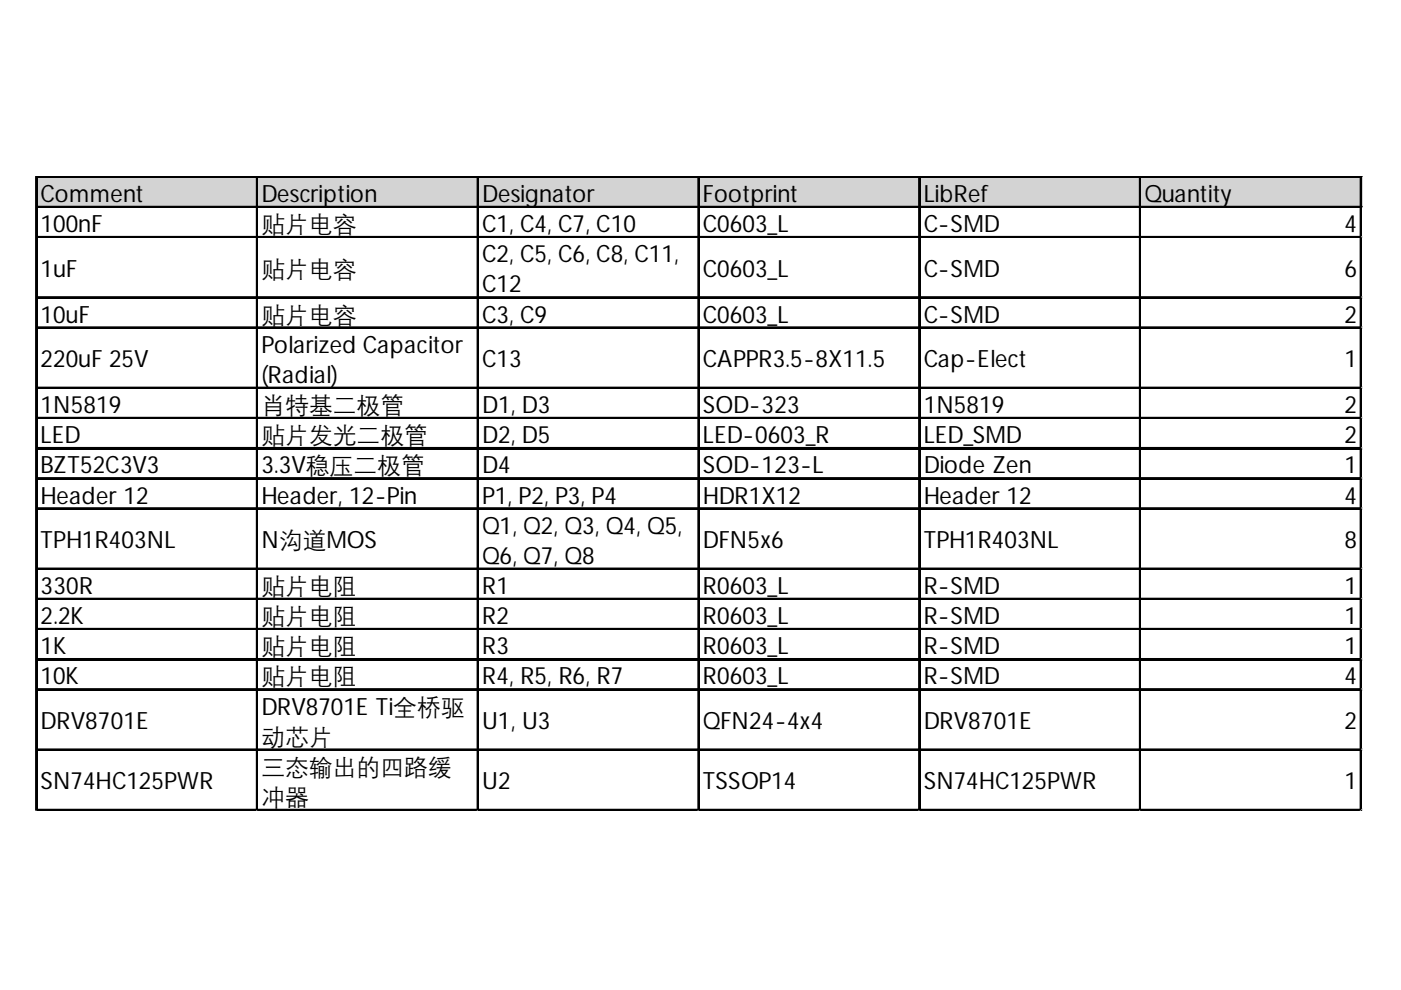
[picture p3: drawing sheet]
<svg xmlns="http://www.w3.org/2000/svg" width="297mm" height="210mm" viewBox="0 0 297 210" stroke-linecap="round" stroke-linejoin="round" font-family="sans-serif">
<defs><g id="words">
<g font-size="5">
<text x="8.6" y="42.8">Comment</text>
<text x="55.4" y="42.8">Description</text>
<text x="102.2" y="42.8">Designator</text>
<text x="149" y="42.8">Footprint</text>
<text x="195.8" y="42.8">LibRef</text>
<text x="242.6" y="42.8">Quantity</text>
<text x="8.6" y="49.2">100nF</text>
<text x="55.4" y="49.2">贴片电容</text>
<text x="102.2" y="49.2">C1, C4, C7, C10</text>
<text x="149" y="49.2">C0603_L</text>
<text x="195.8" y="49.2">C-SMD</text>
<text x="285.1" y="49.2">4</text>
<text x="8.6" y="58.6">1uF</text>
<text x="55.4" y="58.6">贴片电容</text>
<text x="102.2" y="55.6">C2, C5, C6, C8, C11,</text>
<text x="149" y="58.6">C0603_L</text>
<text x="195.8" y="58.6">C-SMD</text>
<text x="285.1" y="58.6">6</text>
<text x="102.2" y="62">C12</text>
<text x="8.6" y="68.4">10uF</text>
<text x="55.4" y="68.4">贴片电容</text>
<text x="102.2" y="68.4">C3, C9</text>
<text x="149" y="68.4">C0603_L</text>
<text x="195.8" y="68.4">C-SMD</text>
<text x="285.1" y="68.4">2</text>
<text x="8.6" y="77.8">220uF 25V</text>
<text x="55.4" y="74.8">Polarized Capacitor</text>
<text x="102.2" y="77.8">C13</text>
<text x="149" y="77.8">CAPPR3.5-8X11.5</text>
<text x="195.8" y="77.8">Cap-Elect</text>
<text x="285.1" y="77.8">1</text>
<text x="55.4" y="81.2">(Radial)</text>
<text x="8.6" y="87.6">1N5819</text>
<text x="55.4" y="87.6">肖特基二极管</text>
<text x="102.2" y="87.6">D1, D3</text>
<text x="149" y="87.6">SOD-323</text>
<text x="195.8" y="87.6">1N5819</text>
<text x="285.1" y="87.6">2</text>
<text x="8.6" y="94">LED</text>
<text x="55.4" y="94">贴片发光二极管</text>
<text x="102.2" y="94">D2, D5</text>
<text x="149" y="94">LED-0603_R</text>
<text x="195.8" y="94">LED_SMD</text>
<text x="285.1" y="94">2</text>
<text x="8.6" y="100.4">BZT52C3V3</text>
<text x="55.4" y="100.4">3.3V稳压二极管</text>
<text x="102.2" y="100.4">D4</text>
<text x="149" y="100.4">SOD-123-L</text>
<text x="195.8" y="100.4">Diode Zen</text>
<text x="285.1" y="100.4">1</text>
<text x="8.6" y="106.8">Header 12</text>
<text x="55.4" y="106.8">Header, 12-Pin</text>
<text x="102.2" y="106.8">P1, P2, P3, P4</text>
<text x="149" y="106.8">HDR1X12</text>
<text x="195.8" y="106.8">Header 12</text>
<text x="285.1" y="106.8">4</text>
<text x="102.2" y="113.1">Q1, Q2, Q3, Q4, Q5,</text>
<text x="8.6" y="116.2">TPH1R403NL</text>
<text x="55.4" y="116.2">N沟道MOS</text>
<text x="102.2" y="119.5">Q6, Q7, Q8</text>
<text x="149" y="116.2">DFN5x6</text>
<text x="195.8" y="116.2">TPH1R403NL</text>
<text x="285.1" y="116.2">8</text>
<text x="8.6" y="125.9">330R</text>
<text x="55.4" y="125.9">贴片电阻</text>
<text x="102.2" y="125.9">R1</text>
<text x="149" y="125.9">R0603_L</text>
<text x="195.8" y="125.9">R-SMD</text>
<text x="285.1" y="125.9">1</text>
<text x="8.6" y="132.3">2.2K</text>
<text x="55.4" y="132.3">贴片电阻</text>
<text x="102.2" y="132.3">R2</text>
<text x="149" y="132.3">R0603_L</text>
<text x="195.8" y="132.3">R-SMD</text>
<text x="285.1" y="132.3">1</text>
<text x="8.6" y="138.7">1K</text>
<text x="55.4" y="138.7">贴片电阻</text>
<text x="102.2" y="138.7">R3</text>
<text x="149" y="138.7">R0603_L</text>
<text x="195.8" y="138.7">R-SMD</text>
<text x="285.1" y="138.7">1</text>
<text x="8.6" y="145.1">10K</text>
<text x="55.4" y="145.1">贴片电阻</text>
<text x="102.2" y="145.1">R4, R5, R6, R7</text>
<text x="149" y="145.1">R0603_L</text>
<text x="195.8" y="145.1">R-SMD</text>
<text x="285.1" y="145.1">4</text>
<text x="8.6" y="154.5">DRV8701E</text>
<text x="55.4" y="151.5">DRV8701E Ti全桥驱</text>
<text x="102.2" y="154.5">U1, U3</text>
<text x="149" y="154.5">QFN24-4x4</text>
<text x="195.8" y="154.5">DRV8701E</text>
<text x="285.1" y="154.5">2</text>
<text x="55.4" y="157.9">动芯片</text>
<text x="8.6" y="167.3">SN74HC125PWR</text>
<text x="55.4" y="164.3">三态输出的四路缓</text>
<text x="102.2" y="167.3">U2</text>
<text x="149" y="167.3">TSSOP14</text>
<text x="195.8" y="167.3">SN74HC125PWR</text>
<text x="285.1" y="167.3">1</text>
<text x="55.4" y="170.7">冲器</text>
</g>
</g></defs>
<path d="M7.9 37.7h280.9v6.4h-280.9z" fill="#d3d3d3"/>
<g fill="none" stroke="#000" stroke-width=".34">
<path d="M7.6 37.4v134.4M7.8 37.4v134.4M7.9 37.4h280.9M7.9 37.6h280.9M54.4 37.7v134.1M54.6 37.7v134.1M101.2 37.7v134.1M101.4 37.7v134.1M148 37.7v134.1M148.2 37.7v134.1M194.8 37.7v134.1M195 37.7v134.1"/>
<path d="M241.6 37.7v134.1M241.8 37.7v134.1M288.4 37.7v134.1M288.6 37.7v134.1M7.9 43.8h280.9M7.9 44h280.9M7.9 50.2h280.9M7.9 50.4h280.9M7.9 63h280.9M7.9 63.1h280.9M7.9 69.4h280.9M7.9 69.5h280.9"/>
<path d="M7.9 82.1h280.9M7.9 82.3h280.9M7.9 88.5h280.9M7.9 88.7h280.9M7.9 94.9h280.9M7.9 95.1h280.9M7.9 101.3h280.9M7.9 101.5h280.9M7.9 107.7h280.9M7.9 107.9h280.9M7.9 120.5h280.9M7.9 120.7h280.9"/>
<path d="M7.9 126.9h280.9M7.9 127.1h280.9M7.9 133.3h280.9M7.9 133.5h280.9M7.9 139.7h280.9M7.9 139.8h280.9M7.9 146.1h280.9M7.9 146.2h280.9M7.9 158.9h280.9M7.9 159h280.9M7.9 171.6h280.9"/>
</g>
<path d="M7.9 171.7h280.9" fill="none" stroke="#000" stroke-width=".21"/>
<path d="M288.8 50.2h.1" fill="none" stroke="#e0e0e0" stroke-width=".34"/>
<path d="M288.8 50.2v.3z" fill="#e0e0e0"/>
<path d="M288.8 63h.1" fill="none" stroke="#e0e0e0" stroke-width=".34"/>
<path d="M288.8 63v.3z" fill="#e0e0e0"/>
<path d="M288.8 69.4h.1" fill="none" stroke="#e0e0e0" stroke-width=".34"/>
<path d="M288.8 69.4v.3z" fill="#e0e0e0"/>
<path d="M288.8 82.1h.1" fill="none" stroke="#e0e0e0" stroke-width=".34"/>
<path d="M288.8 82.1v.4z" fill="#e0e0e0"/>
<path d="M288.8 88.5h.1" fill="none" stroke="#e0e0e0" stroke-width=".34"/>
<path d="M288.8 88.5v.4z" fill="#e0e0e0"/>
<path d="M288.8 94.9h.1" fill="none" stroke="#e0e0e0" stroke-width=".34"/>
<path d="M288.8 94.9v.4z" fill="#e0e0e0"/>
<path d="M288.8 101.3h.1" fill="none" stroke="#e0e0e0" stroke-width=".34"/>
<path d="M288.8 101.3v.4z" fill="#e0e0e0"/>
<path d="M288.8 107.7h.1" fill="none" stroke="#e0e0e0" stroke-width=".34"/>
<path d="M288.8 107.7v.4z" fill="#e0e0e0"/>
<path d="M288.8 120.5h.1" fill="none" stroke="#e0e0e0" stroke-width=".34"/>
<path d="M288.8 120.5v.3z" fill="#e0e0e0"/>
<path d="M288.8 126.9h.1" fill="none" stroke="#e0e0e0" stroke-width=".34"/>
<path d="M288.8 126.9v.3z" fill="#e0e0e0"/>
<path d="M288.8 133.3h.1" fill="none" stroke="#e0e0e0" stroke-width=".34"/>
<path d="M288.8 133.3v.3z" fill="#e0e0e0"/>
<path d="M288.8 139.7h.1" fill="none" stroke="#e0e0e0" stroke-width=".34"/>
<path d="M288.8 139.7v.3z" fill="#e0e0e0"/>
<path d="M288.8 146.1h.1" fill="none" stroke="#e0e0e0" stroke-width=".34"/>
<path d="M288.8 146.1v.3z" fill="#e0e0e0"/>
<path d="M288.8 158.9h.1" fill="none" stroke="#e0e0e0" stroke-width=".34"/>
<path d="M288.8 158.9v.3z" fill="#e0e0e0"/>
<path d="M288.8 171.6h.1" fill="none" stroke="#e0e0e0" stroke-width=".34"/>
<path d="M288.8 171.6v.2z" fill="#e0e0e0"/>
<use href="#words"/>
</svg>
